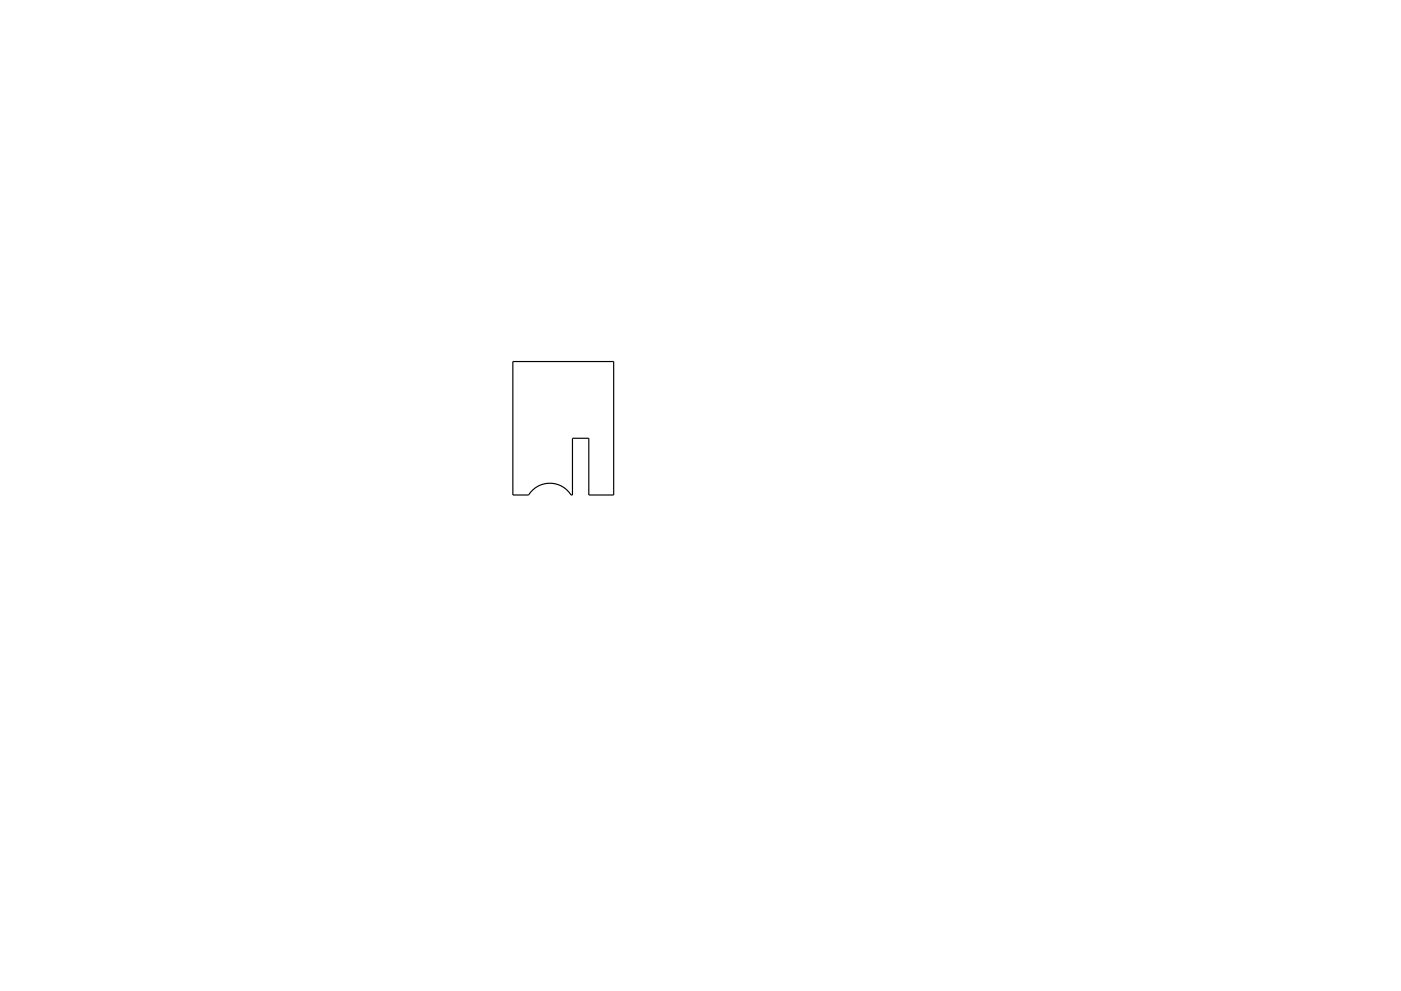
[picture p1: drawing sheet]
<svg xmlns="http://www.w3.org/2000/svg" width="420mm" height="297mm" viewBox="0 0 420 297" stroke-linecap="round" stroke-linejoin="round" font-family="sans-serif">
<path d="M153.7 108.4h30.3v40h-7.5v-17.1h-4.9v17.1h-.4a7.5 7.5 0 0 0-12.7 0h-4.8z" fill="none" stroke="#000" stroke-width=".35"/>
</svg>
